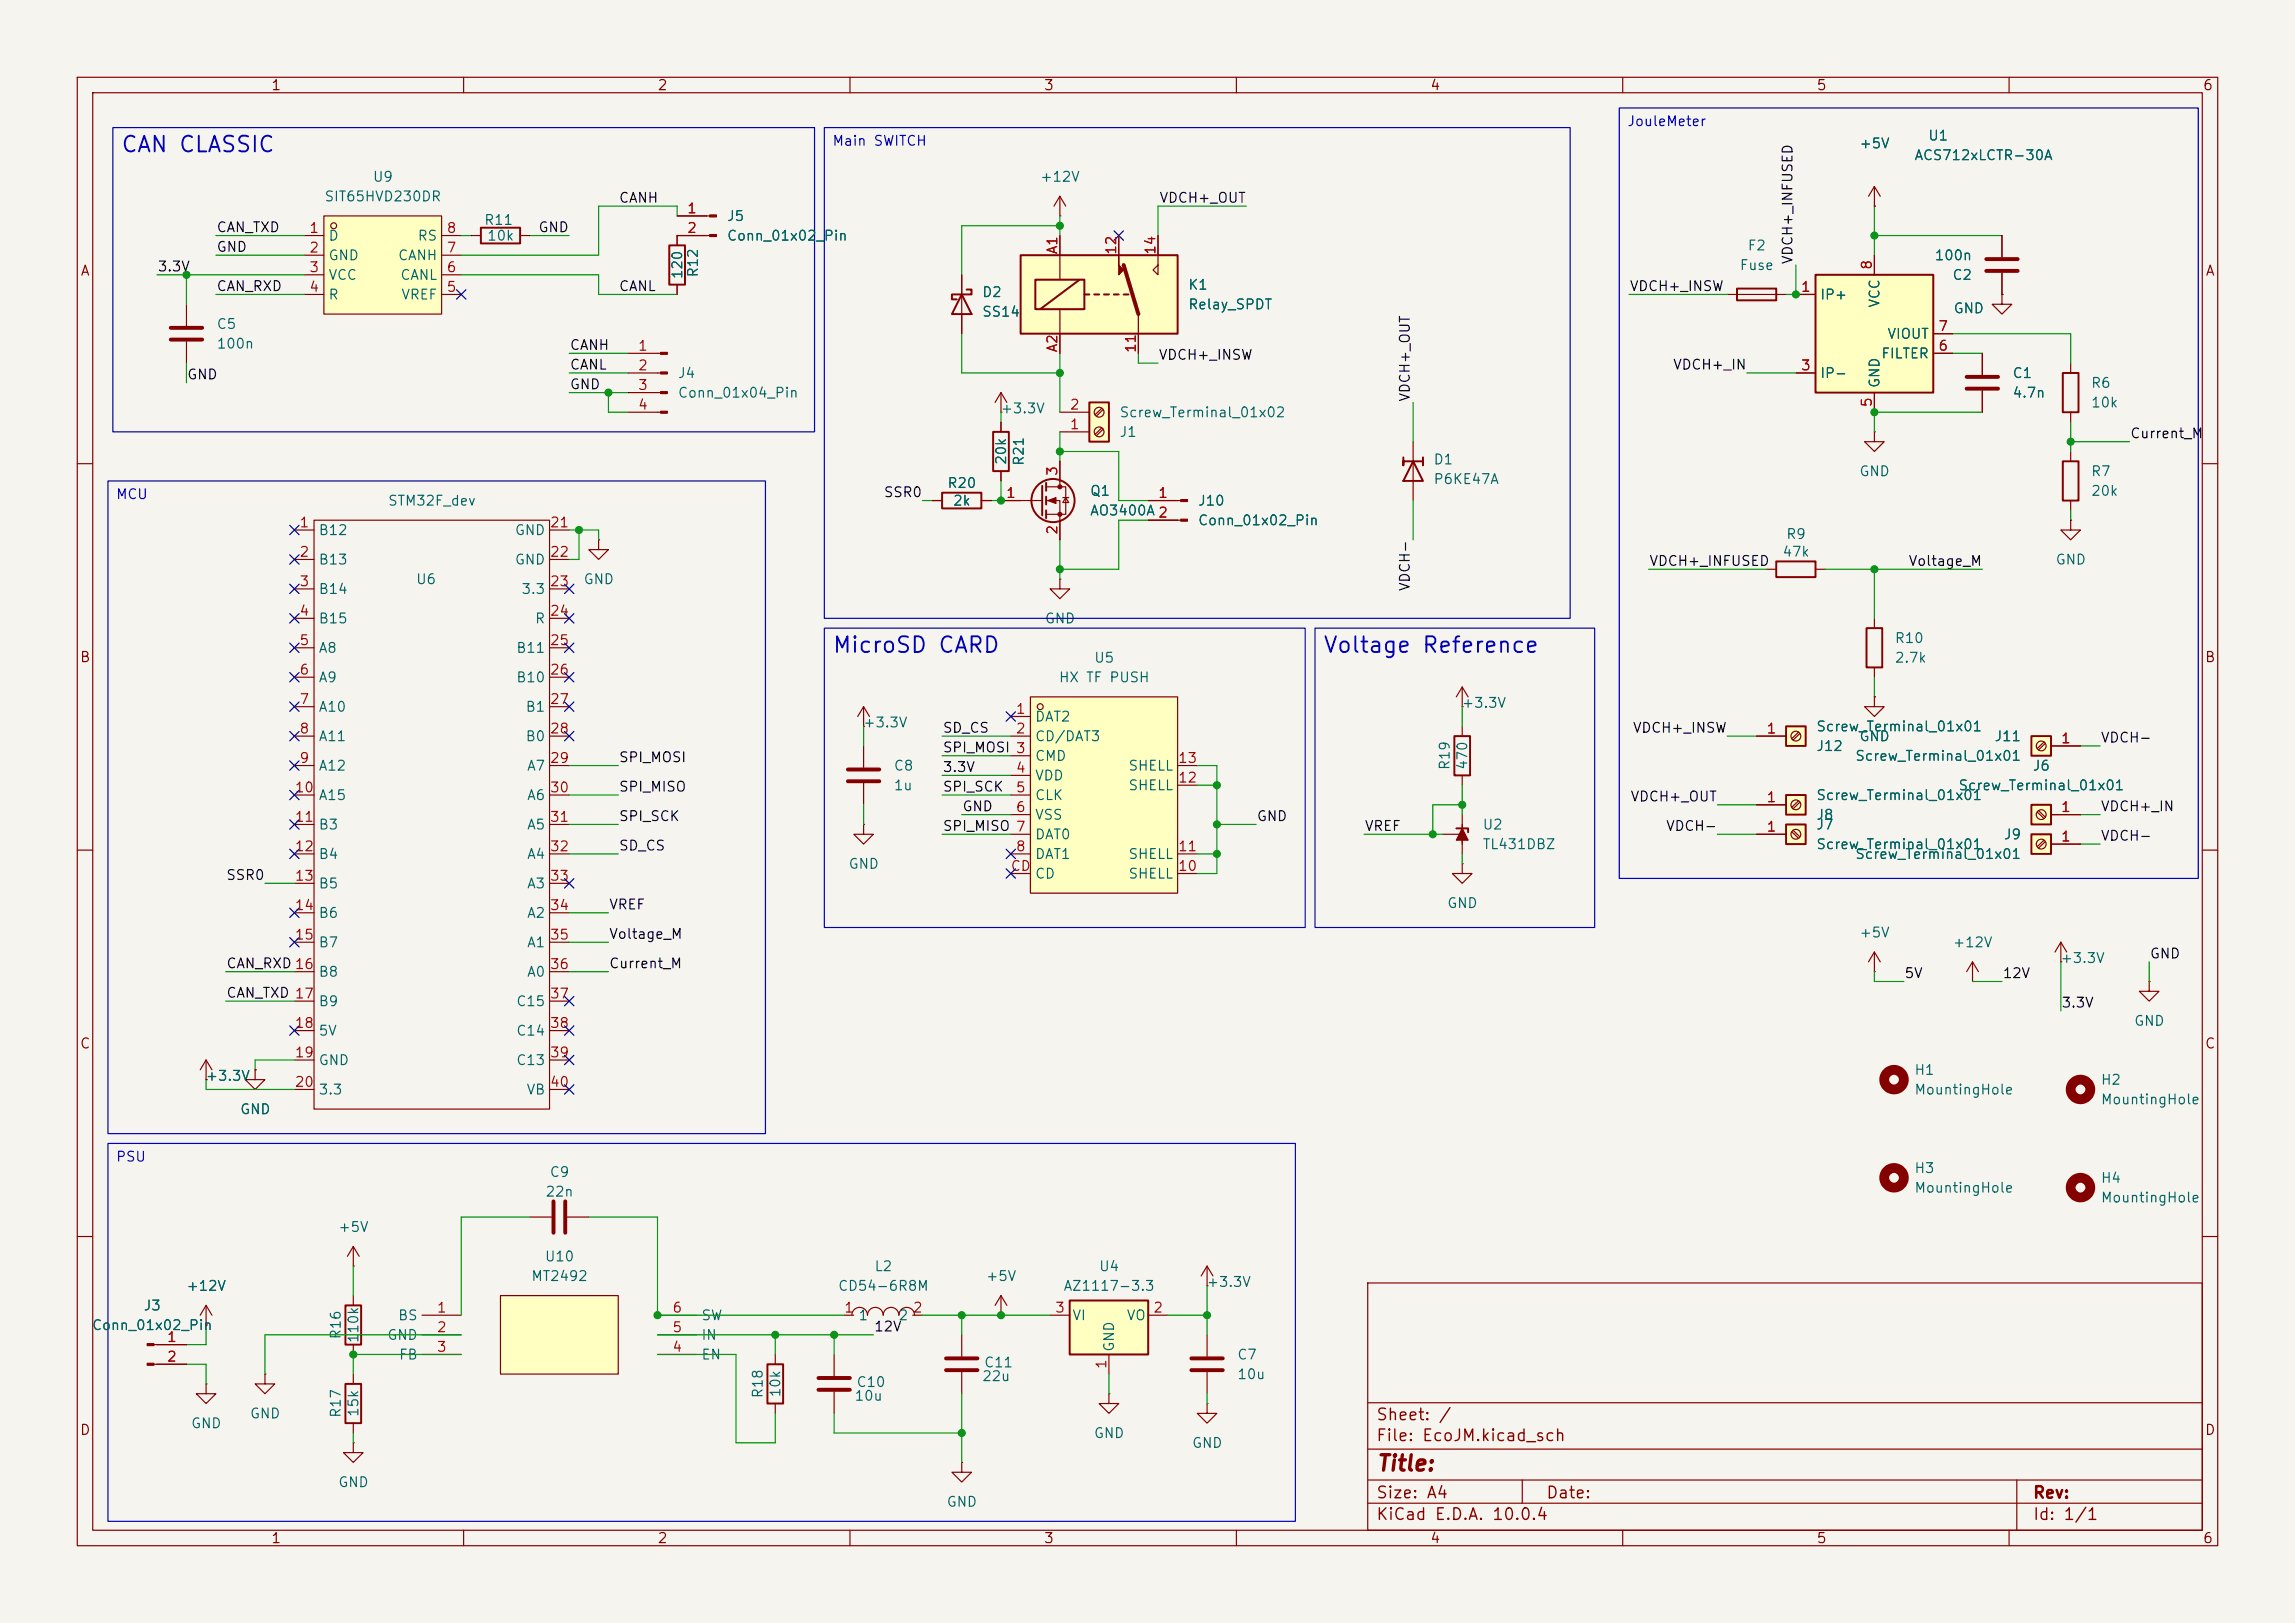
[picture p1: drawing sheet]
<svg xmlns="http://www.w3.org/2000/svg" width="297mm" height="210mm" viewBox="0 0 297 210" stroke-linecap="round" stroke-linejoin="round" font-family="sans-serif">
<defs><g id="words">
<g font-size="2" fill="#0000c2">
<text x="15.6" y="20.2">CAN CLASSIC</text>
<text x="107.6" y="85">MicroSD CARD</text>
<text x="171.1" y="85">Voltage Reference</text>
</g>
<text font-size="2" fill="#840000" x="178" y="190.8">Title:</text>
<g font-size="1.5" fill="#840000">
<text x="178" y="184.2">Sheet: /</text>
<text x="178" y="186.9">File: EcoJM.kicad_sch</text>
<text x="178" y="197.1">KiCad E.D.A. 10.0.4</text>
<text x="178" y="194.3">Size: A4</text>
<text x="200" y="194.3">Date:</text>
<text x="263" y="194.3">Rev:</text>
<text x="263" y="197.1">Id: 1/1</text>
</g>
<g font-size="1.3" fill="#840000">
<text x="35" y="12">1</text>
<text x="85" y="12">2</text>
<text x="135" y="12">3</text>
<text x="185" y="12">4</text>
<text x="235" y="12">5</text>
<text x="285" y="12">6</text>
<text x="10.3" y="36">A</text>
<text x="285.3" y="36">A</text>
<text x="10.3" y="86">B</text>
<text x="285.3" y="86">B</text>
<text x="10.3" y="136">C</text>
<text x="285.3" y="136">C</text>
<text x="10.3" y="186">D</text>
<text x="285.3" y="186">D</text>
<text x="35" y="200">1</text>
<text x="85" y="200">2</text>
<text x="135" y="200">3</text>
<text x="185" y="200">4</text>
<text x="235" y="200">5</text>
<text x="285" y="200">6</text>
</g>
<g font-size="1.3" fill="#0000c2">
<text x="210.5" y="16.6">JouleMeter</text>
<text x="107.6" y="19.2">Main SWITCH</text>
<text x="14.9" y="64.9">MCU</text>
<text x="14.9" y="150.6">PSU</text>
</g>
<g font-size="1.3" fill="#006464">
<text x="48.2" y="23.8">U9</text>
<text x="134.5" y="23.8">+12V</text>
<text x="240.5" y="19.5">+5V</text>
<text x="247.7" y="21">ACS712xLCTR-30A</text>
<text x="249.4" y="18.5">U1</text>
<text x="41.9" y="26.4">SIT65HVD230DR</text>
<text x="62.6" y="29.4">R11</text>
<text x="94" y="28.9">J5</text>
<text x="42.4" y="31.5">D</text>
<text x="42.4" y="34">GND</text>
<text x="51.4" y="34">CANH</text>
<text x="54" y="31.5">RS</text>
<text x="62.9" y="31.5">10k</text>
<text x="90.6" y="36" transform="rotate(-90 90.6 36)">R12</text>
<text x="94" y="31.5">Conn_01x02_Pin</text>
<text x="225.1" y="35.3">Fuse</text>
<text x="226.1" y="32.7">F2</text>
<text x="250.3" y="34">100n</text>
<text x="42.4" y="36.5">VCC</text>
<text x="42.4" y="39.1">R</text>
<text x="51.7" y="36.5">CANL</text>
<text x="51.8" y="39.1">VREF</text>
<text x="88.6" y="36.2" transform="rotate(-90 88.6 36.2)">120</text>
<text x="127" y="38.8">D2</text>
<text x="127" y="41.3">SS14</text>
<text x="153.7" y="37.8">K1</text>
<text x="153.7" y="40.3">Relay_SPDT</text>
<text x="235.5" y="39.1">IP+</text>
<text x="243.5" y="39.9" transform="rotate(-90 243.5 39.9)">VCC</text>
<text x="252.6" y="36.5">C2</text>
<text x="252.7" y="40.8">GND</text>
<text x="27.9" y="42.9">C5</text>
<text x="27.9" y="45.4">100n</text>
<text x="243.4" y="46.7">FILTER</text>
<text x="244.2" y="44.2">VIOUT</text>
<text x="87.6" y="49.2">J4</text>
<text x="87.6" y="51.8">Conn_01x04_Pin</text>
<text x="129.4" y="53.8">+3.3V</text>
<text x="235.5" y="49.2">IP-</text>
<text x="243.5" y="50.3" transform="rotate(-90 243.5 50.3)">GND</text>
<text x="260.4" y="49.2">C1</text>
<text x="260.4" y="51.8">4.7n</text>
<text x="270.5" y="50.5">R6</text>
<text x="270.5" y="53">10k</text>
<text x="144.8" y="56.9">J1</text>
<text x="144.8" y="54.3">Screw_Terminal_01x02</text>
<text x="50.1" y="65.7">STM32F_dev</text>
<text x="122.5" y="63.5">R20</text>
<text x="123.2" y="65.7">2k</text>
<text x="130.5" y="60.2" transform="rotate(-90 130.5 60.2)">20k</text>
<text x="132.8" y="60.4" transform="rotate(-90 132.8 60.4)">R21</text>
<text x="141" y="64.5">Q1</text>
<text x="154.9" y="65.7">J10</text>
<text x="185.4" y="60.4">D1</text>
<text x="185.4" y="62.9">P6KE47A</text>
<text x="240.5" y="61.9">GND</text>
<text x="270.5" y="61.9">R7</text>
<text x="270.5" y="64.5">20k</text>
<text x="41.1" y="69.6">B12</text>
<text x="66.5" y="69.6">GND</text>
<text x="141" y="67">AO3400A 2</text>
<text x="154.9" y="68.3">Conn_01x02_Pin</text>
<text x="231.1" y="70.1">R9</text>
<text x="41.1" y="73.4">B13</text>
<text x="41.1" y="77.2">B14</text>
<text x="53.7" y="75.9">U6</text>
<text x="66.5" y="73.4">GND</text>
<text x="67.4" y="77.2">3.3</text>
<text x="75.4" y="75.9">GND</text>
<text x="230.6" y="72.3">47k</text>
<text x="265.9" y="73.4">GND</text>
<text x="41.1" y="81">B15</text>
<text x="69.1" y="81">R</text>
<text x="135.1" y="81">GND</text>
<text x="245.1" y="83.5">R10</text>
<text x="41.1" y="84.8">A8</text>
<text x="41.1" y="88.6">A9</text>
<text x="66.7" y="84.8">B11</text>
<text x="66.7" y="88.6">B10</text>
<text x="136.9" y="88.6">HX TF PUSH</text>
<text x="141.5" y="86.1">U5</text>
<text x="245.1" y="86.1">2.7k</text>
<text x="41.1" y="92.4">A10</text>
<text x="67.9" y="92.4">B1</text>
<text x="111.6" y="94.4">+3.3V</text>
<text x="133.9" y="93.7">DAT2</text>
<text x="189.1" y="91.9">+3.3V</text>
<text x="235" y="95">Screw_Terminal_01x01</text>
<text x="41.1" y="96.2">A11</text>
<text x="41.1" y="100">A12</text>
<text x="67.9" y="96.2">B0</text>
<text x="68.1" y="100">A7</text>
<text x="115.6" y="100">C8</text>
<text x="133.9" y="96.2">CD/DAT3</text>
<text x="133.9" y="98.8">CMD</text>
<text x="133.9" y="101.3">VDD</text>
<text x="145.9" y="100">SHELL</text>
<text x="187.9" y="99.7" transform="rotate(-90 187.9 99.7)">R19</text>
<text x="190.2" y="99.7" transform="rotate(-90 190.2 99.7)">470</text>
<text x="235" y="97.5">J12</text>
<text x="240" y="98.8">Screw_Terminal_01x01</text>
<text x="240.5" y="96.2">GND</text>
<text x="258" y="96.2">J11</text>
<text x="263" y="100">J6</text>
<text x="41.1" y="103.8">A15</text>
<text x="41.1" y="107.7">B3</text>
<text x="68.1" y="103.8">A6</text>
<text x="68.1" y="107.7">A5</text>
<text x="115.6" y="102.6">1u</text>
<text x="133.9" y="103.8">CLK</text>
<text x="133.9" y="106.4">VSS</text>
<text x="145.9" y="102.6">SHELL</text>
<text x="191.8" y="107.7">U2</text>
<text x="235" y="107.7">J7</text>
<text x="235" y="106.4">J8</text>
<text x="235" y="103.8">Screw_Terminal_01x01</text>
<text x="253.4" y="102.6">Screw_Terminal_01x01</text>
<text x="41.1" y="111.5">B4</text>
<text x="68.1" y="111.5">A4</text>
<text x="109.7" y="112.7">GND</text>
<text x="133.9" y="108.9">DAT0</text>
<text x="133.9" y="111.5">DAT1</text>
<text x="145.9" y="111.5">SHELL</text>
<text x="191.8" y="110.2">TL431DBZ</text>
<text x="235" y="110.2">Screw_Terminal_01x01</text>
<text x="240" y="111.5">Screw_Terminal_01x01</text>
<text x="259.2" y="108.9">J9</text>
<text x="41.1" y="115.3">B5</text>
<text x="41.1" y="119.1">B6</text>
<text x="68.1" y="115.3">A3</text>
<text x="68.1" y="119.1">A2</text>
<text x="133.9" y="114">CD</text>
<text x="145.9" y="114">SHELL</text>
<text x="187.2" y="117.8">GND</text>
<text x="41.1" y="122.9">B7</text>
<text x="68.1" y="122.9">A1</text>
<text x="240.5" y="121.6">+5V</text>
<text x="252.6" y="122.9">+12V</text>
<text x="266.5" y="124.9">+3.3V</text>
<text x="41.1" y="126.7">B8</text>
<text x="41.1" y="130.5">B9</text>
<text x="66.7" y="130.5">C15</text>
<text x="68.1" y="126.7">A0</text>
<text x="41.1" y="134.3">5V</text>
<text x="66.7" y="134.3">C14</text>
<text x="276.1" y="133.1">GND</text>
<text x="26.5" y="140.2">+3.3V</text>
<text x="41.1" y="138.1">GND</text>
<text x="41.1" y="141.9">3.3</text>
<text x="66.7" y="138.1">C13</text>
<text x="68.1" y="141.9">VB</text>
<text x="247.7" y="139.4">H1</text>
<text x="247.7" y="141.9">MountingHole</text>
<text x="271.8" y="140.7">H2</text>
<text x="271.8" y="143.2">MountingHole</text>
<text x="31" y="144.5">GND</text>
<text x="70.5" y="155.1">22n</text>
<text x="71" y="152.6">C9</text>
<text x="247.7" y="152.1">H3</text>
<text x="247.7" y="154.6">MountingHole</text>
<text x="271.8" y="153.4">H4</text>
<text x="271.8" y="155.9">MountingHole</text>
<text x="43.7" y="159.7">+5V</text>
<text x="24" y="167.3">+12V</text>
<text x="68.7" y="166.1">MT2492</text>
<text x="70.4" y="163.5">U10</text>
<text x="108.4" y="167.3">CD54-6R8M</text>
<text x="113.1" y="164.8">L2</text>
<text x="127.5" y="166.1">+5V</text>
<text x="137.5" y="167.3">AZ1117-3.3</text>
<text x="142.1" y="164.8">U4</text>
<text x="156.1" y="166.8">+3.3V</text>
<text x="11.8" y="172.4">Conn_01x02_Pin</text>
<text x="18.5" y="169.9">J3</text>
<text x="44.4" y="173.4" transform="rotate(-90 44.4 173.4)">R16</text>
<text x="46.7" y="173.9" transform="rotate(-90 46.7 173.9)">110k</text>
<text x="50" y="173.7">GND</text>
<text x="51.4" y="171.2">BS</text>
<text x="90.7" y="173.7">IN</text>
<text x="90.7" y="171.2">SW</text>
<text x="111" y="171.2">1</text>
<text x="116.2" y="171.2">2</text>
<text x="138.7" y="171.2">VI</text>
<text x="145.7" y="171.2">VO</text>
<text x="51.5" y="176.2">FB</text>
<text x="90.7" y="176.2">EN</text>
<text x="110.8" y="179.8">C10</text>
<text x="127" y="179">22u</text>
<text x="127.3" y="177.2">C11</text>
<text x="144.5" y="175" transform="rotate(-90 144.5 175)">GND</text>
<text x="160" y="176.2">C7</text>
<text x="160" y="178.8">10u</text>
<text x="24.6" y="185.1">GND</text>
<text x="32.3" y="183.9">GND</text>
<text x="44.4" y="183.6" transform="rotate(-90 44.4 183.6)">R17</text>
<text x="46.7" y="183.4" transform="rotate(-90 46.7 183.4)">15k</text>
<text x="99" y="181" transform="rotate(-90 99 181)">R18</text>
<text x="101.3" y="180.9" transform="rotate(-90 101.3 180.9)">10k</text>
<text x="110.5" y="181.6">10u</text>
<text x="141.5" y="186.4">GND</text>
<text x="154.2" y="187.7">GND</text>
<text x="43.7" y="192.7">GND</text>
<text x="122.4" y="195.3">GND</text>
</g>
<g font-size="1.3" fill="#0f0f0f">
<text x="80" y="26.5">CANH</text>
<text x="150" y="26.5">VDCH+_OUT</text>
<text x="20.3" y="35.4">3.3V</text>
<text x="27.9" y="30.4">CAN_TXD</text>
<text x="27.9" y="32.9">GND</text>
<text x="69.6" y="30.4">GND</text>
<text x="232.3" y="34.3" transform="rotate(-90 232.3 34.3)">VDCH+_INFUSED</text>
<text x="27.9" y="38">CAN_RXD</text>
<text x="80" y="38">CANL</text>
<text x="210.8" y="38">VDCH+_INSW</text>
<text x="73.7" y="45.6">CANH</text>
<text x="149.9" y="46.9">VDCH+_INSW</text>
<text x="24.1" y="49.4">GND</text>
<text x="73.7" y="48.1">CANL</text>
<text x="73.7" y="50.7">GND</text>
<text x="182.8" y="52.1" transform="rotate(-90 182.8 52.1)">VDCH+_OUT</text>
<text x="216.4" y="48.1">VDCH+_IN</text>
<text x="275.6" y="57">Current_M</text>
<text x="114.3" y="64.6">SSR0</text>
<text x="182.8" y="76.6" transform="rotate(-90 182.8 76.6)">VDCH-</text>
<text x="213.4" y="73.5">VDCH+_INFUSED</text>
<text x="246.9" y="73.5">Voltage_M</text>
<text x="121.9" y="95.1">SD_CS</text>
<text x="211.2" y="95.1">VDCH+_INSW</text>
<text x="80" y="98.9">SPI_MOSI</text>
<text x="121.9" y="100.2">3.3V</text>
<text x="121.9" y="97.7">SPI_MOSI 3</text>
<text x="271.8" y="96.4">VDCH-</text>
<text x="80" y="106.6">SPI_SCK</text>
<text x="80" y="102.7">SPI_MISO</text>
<text x="121.9" y="107.8">SPI_MISO 7</text>
<text x="121.9" y="102.7">SPI_SCK</text>
<text x="124.5" y="105.3">GND</text>
<text x="162.6" y="106.6">GND</text>
<text x="176.5" y="107.8">VREF</text>
<text x="210.9" y="104">VDCH+_OUT</text>
<text x="215.5" y="107.8">VDCH-</text>
<text x="271.8" y="105.3">VDCH+_IN</text>
<text x="80" y="110.4">SD_CS</text>
<text x="271.8" y="109.1">VDCH-</text>
<text x="29.2" y="114.2">SSR0</text>
<text x="78.7" y="118">VREF</text>
<text x="29.2" y="125.6">CAN_RXD 16</text>
<text x="78.7" y="121.8">Voltage_M</text>
<text x="78.7" y="125.6">Current_M</text>
<text x="278.1" y="124.3">GND</text>
<text x="29.2" y="129.4">CAN_TXD 17</text>
<text x="246.4" y="126.9">5V</text>
<text x="259.1" y="126.9">12V</text>
<text x="266.7" y="130.7">3.3V</text>
<text x="113" y="172.6">12V</text>
</g>
<g font-size="1.3" fill="#a90000">
<text x="88.8" y="27.9">1</text>
<text x="39.9" y="30.5">1</text>
<text x="39.9" y="33">2</text>
<text x="39.9" y="35.5">3</text>
<text x="57.7" y="35.5">6</text>
<text x="57.7" y="33">7</text>
<text x="57.7" y="30.5">8</text>
<text x="88.8" y="30.5">2</text>
<text x="137.1" y="33" transform="rotate(-90 137.1 33)">A1</text>
<text x="144.8" y="33.1" transform="rotate(-90 144.8 33.1)">12</text>
<text x="149.8" y="33.1" transform="rotate(-90 149.8 33.1)">14</text>
<text x="242.5" y="35" transform="rotate(-90 242.5 35)">8</text>
<text x="39.9" y="38.1">4</text>
<text x="57.7" y="38.1">5</text>
<text x="233" y="38.1">1</text>
<text x="82.5" y="45.7">1</text>
<text x="137.1" y="45.7" transform="rotate(-90 137.1 45.7)">A2</text>
<text x="147.3" y="45.8" transform="rotate(-90 147.3 45.8)">11</text>
<text x="250.8" y="45.7">6</text>
<text x="250.8" y="43.2">7</text>
<text x="82.5" y="48.2">2</text>
<text x="82.5" y="50.8">3</text>
<text x="82.5" y="53.3">4</text>
<text x="138.4" y="53.3">2</text>
<text x="233" y="48.2">3</text>
<text x="242.5" y="52.8" transform="rotate(-90 242.5 52.8)">5</text>
<text x="138.4" y="55.9">1</text>
<text x="130.1" y="64.7">1</text>
<text x="137.1" y="61.7" transform="rotate(-90 137.1 61.7)">3</text>
<text x="149.8" y="64.7">1</text>
<text x="38.7" y="68.6">1</text>
<text x="71.1" y="68.6">21</text>
<text x="137.1" y="69.3" transform="rotate(-90 137.1 69.3)">2</text>
<text x="38.7" y="72.4">2</text>
<text x="38.7" y="76.2">3</text>
<text x="71.1" y="72.4">22</text>
<text x="71.1" y="76.2">23</text>
<text x="38.7" y="80">4</text>
<text x="38.7" y="83.8">5</text>
<text x="71.1" y="80">24</text>
<text x="71.1" y="83.8">25</text>
<text x="38.7" y="87.6">6</text>
<text x="71.1" y="87.6">26</text>
<text x="38.7" y="91.4">7</text>
<text x="38.7" y="95.2">8</text>
<text x="71.1" y="91.4">27</text>
<text x="71.1" y="95.2">28</text>
<text x="131.4" y="92.7">1</text>
<text x="131.4" y="95.2">2</text>
<text x="228.5" y="95.2">1</text>
<text x="38.7" y="99">9</text>
<text x="71.1" y="99">29</text>
<text x="131.4" y="100.3">4</text>
<text x="152.4" y="101.6">12</text>
<text x="152.4" y="99">13</text>
<text x="266.6" y="96.5">1</text>
<text x="38.1" y="102.8">10</text>
<text x="38.1" y="106.7">11</text>
<text x="71.1" y="102.8">30</text>
<text x="71.1" y="106.7">31</text>
<text x="131.4" y="102.8">5</text>
<text x="131.4" y="105.4">6</text>
<text x="228.5" y="107.9">1</text>
<text x="228.5" y="104.1">1</text>
<text x="266.6" y="105.4">1</text>
<text x="38.1" y="110.5">12</text>
<text x="71.1" y="110.5">32</text>
<text x="130.7" y="113">CD</text>
<text x="131.4" y="110.5">8</text>
<text x="152.4" y="113">10</text>
<text x="152.4" y="110.5">11</text>
<text x="266.6" y="109.2">1</text>
<text x="38.1" y="114.3">13</text>
<text x="38.1" y="118.1">14</text>
<text x="71.1" y="114.3">33</text>
<text x="71.1" y="118.1">34</text>
<text x="38.1" y="121.9">15</text>
<text x="71.1" y="121.9">35</text>
<text x="71.1" y="125.7">36</text>
<text x="71.1" y="129.5">37</text>
<text x="38.1" y="133.3">18</text>
<text x="38.1" y="137.1">19</text>
<text x="71.1" y="133.3">38</text>
<text x="71.1" y="137.1">39</text>
<text x="38.1" y="140.9">20</text>
<text x="71.1" y="140.9">40</text>
<text x="21.5" y="174">1</text>
<text x="56.4" y="170.2">1</text>
<text x="56.4" y="172.7">2</text>
<text x="86.9" y="172.7">5</text>
<text x="86.9" y="170.2">6</text>
<text x="109.1" y="170.2">1</text>
<text x="118" y="170.2">2</text>
<text x="136.5" y="170.2">3</text>
<text x="149.2" y="170.2">2</text>
<text x="21.5" y="176.5">2</text>
<text x="56.4" y="175.2">3</text>
<text x="86.9" y="175.2">4</text>
<text x="143.5" y="177.2" transform="rotate(-90 143.5 177.2)">1</text>
</g>
</g></defs>
<path d="M0 0h297v210h-297z" fill="#f5f4ef" stroke="#f5f4ef" stroke-width=".13"/>
<g fill="none" stroke="#840000" stroke-width=".15">
<path d="M10 10h277v190h-277zM12 12h273v186h-273zM60 10v2M110 10v2M160 10v2M210 10v2M260 10v2M10 60h2M285 60h2M10 110h2M285 110h2M10 160h2"/>
<path d="M177 166h108v32h-108zM285 160h2M60 198v2M110 198v2M160 198v2M177 194.5h108M177 191.5h108M177 187.5h108M177 181.5h108M197 191.5v3M210 198v2M260 198v2"/>
<path d="M261 191.5v6.5"/>
</g>
<path d="M133.3 90.2h19.1v25.4h-19.1z" fill="#ffffc2"/>
<g fill="none" stroke="#840000" stroke-width=".15">
<path d="M259.1 38.1v1.3h1.2l-1.2 1.2-1.3-1.2h1.3M259.1 38.1h.1M38.1 68.6h2.5M38.1 72.4h2.5M38.1 76.2h2.5M40.6 67.3h30.5v76.2h-30.5zM71.1 68.6h2.6M71.1 72.4h2.6M71.1 76.2h2.6M77.5 69.9v1.2h1.2l-1.2 1.3-1.3-1.3h1.3M77.5 69.9h.1M38.1 95.3h2.5"/>
<path d="M38.1 99.1h2.5M38.1 80h2.5M38.1 83.8h2.5M38.1 87.6h2.5M38.1 91.4h2.5M71.1 95.3h2.6M71.1 99.1h2.6M71.1 80h2.6M71.1 83.8h2.6M71.1 87.6h2.6M71.1 91.4h2.6M130.8 92.7h2.5"/>
<path d="M130.8 95.3h2.5M130.8 97.8h2.5M133.3 90.2h19.1v25.4h-19.1zM152.4 99.1h2.5M38.1 102.9h2.5M38.1 110.5h2.5M38.1 106.7h2.5M38.1 114.3h2.5M38.1 118.1h2.5M71.1 102.9h2.6M71.1 110.5h2.6M71.1 106.7h2.6"/>
<path d="M71.1 114.3h2.6M71.1 118.1h2.6M130.8 100.3h2.5M130.8 102.9h2.5M130.8 105.4h2.5M130.8 108h2.5M130.8 110.5h2.5M130.8 113h2.5M152.4 110.5h2.5M152.4 113h2.5M152.4 101.6h2.5M26.7 139.7h.1"/>
<path d="M26.7 137.2l-.8 1.2M26.7 137.2l.7 1.2M26.7 137.2v2.5M33 138.4v1.3h1.3l-1.3 1.3-1.3-1.3h1.3M33 138.4h.1M38.1 121.9h2.5M38.1 125.7h2.5M38.1 129.5h2.5M38.1 133.4h2.5M38.1 137.2h2.5M71.1 121.9h2.6M71.1 125.7h2.6"/>
<path d="M71.1 129.5h2.6M71.1 133.4h2.6M71.1 137.2h2.6M38.1 141h2.5M71.1 141h2.6"/>
<circle cx="134.6" cy="91.4" r=".38"/>
</g>
<path d="M234.9 35.6h15.3v15.2h-15.3z" fill="#ffffc2"/>
<g fill="none" stroke="#840000" stroke-width=".25">
<path d="M224.8 37.3h5.1v1.6h-5.1zM234.9 35.6h15.3v15.2h-15.3zM128.5 55.9h2.1v5.1h-2.1zM121.9 63.8h5.1v2h-5.1zM134.9 62.9v3.8M135.4 62.5v1M135.4 64.3v1M135.4 66v1.1"/>
<circle cx="136.3" cy="64.8" r="2.79"/>
</g>
<g fill="none" stroke="#840000" stroke-width=".15">
<path d="M223.5 38.1h7.6M232.4 38.1h2.5M242.6 26.7h.1M242.6 24.1v2.6M242.6 33v2.6M242.6 24.1l-.8 1.3M242.6 24.1l.7 1.3M259.1 30.5v2.8M259.1 35.3v2.8M129.5 54.6v1.3M137.2 59.7v3.3M232.4 48.3h2.5"/>
<path d="M242.6 55.9v1.3h1.2l-1.2 1.2-1.3-1.2h1.3M242.6 55.9h.1M242.6 50.8v2.5M250.2 45.7h2.5M250.2 43.2h2.5M120.6 64.8h1.3M127 64.8h1.3M129.5 64.8h5.4M129.5 61v1.2M135.4 63h2.5v3.5h-2.5M135.4 64.8h1.8v5.1M137.5 64.4h.8"/>
<path d="M137.9 64.4l.4 .6h-.8zM148.6 64.8h4.2M148.6 67.3h4.2M129.5 170.2h.1M129.5 167.6v2.6M129.5 167.6l-.7 1.3M129.5 167.6l.8 1.3"/>
</g>
<path d="M257 35.1h4.1M257 33.5h4.1" fill="none" stroke="#840000" stroke-width=".51"/>
<circle cx="245.1" cy="152.4" r="1.27" fill="none" stroke="#840000" stroke-width="1.3"/>
<g fill="#840000" stroke="#840000" stroke-width=".15">
<path d="M135.6 64.8l1.1-.4v.8z"/>
<path d="M152.8 64.6h.9v.3h-.9z"/>
<path d="M152.8 67.2h.9v.2h-.9z"/>
<circle cx="137.2" cy="63" r=".25"/>
<circle cx="137.2" cy="66.5" r=".25"/>
</g>
<path d="M138.4 168.3h10.2v7h-10.2z" fill="#ffffc2"/>
<path d="M181.6 59.2v1v-.5h2.5v.5v-1M182.9 59.7l1.2 2.5h-2.5zM138.4 168.3h10.2v7h-10.2z" fill="none" stroke="#840000" stroke-width=".25"/>
<g fill="none" stroke="#840000" stroke-width=".15">
<path d="M129.5 53.3h.1M129.5 50.8l-.7 1.3M129.5 50.8l.8 1.3M129.5 50.8v2.5M182.9 57.2v7.6M109.2 170.2h1.3M110.2 170.2a1.01 1.01 0 0 1 1.1-1 1.01 1.01 0 0 1 1 1 1.01 1.01 0 0 1 1-1 1.01 1.01 0 0 1 1 1 1.01 1.01 0 0 1 1-1 1.01 1.01 0 0 1 1 1M116.3 170.2a1.01 1.01 0 0 1 1-1 1.01 1.01 0 0 1 1.1 1M118.1 170.2h1.3M135.9 170.2h2.5M143.5 175.3v2.5M148.6 170.2h2.5"/>
<path d="M156.2 166.4h.1M156.2 163.8l-.8 1.3M156.2 163.8l.8 1.3M156.2 163.8v2.6M124.5 189.2v1.3h1.2l-1.2 1.3-1.3-1.3h1.3M124.5 189.2h.1M156.2 181.6v1.3h1.3l-1.3 1.3-1.3-1.3h1.3M156.2 181.6h.1"/>
</g>
<path d="M141 52.1h2.5v5.1h-2.5z" fill="#ffffc2"/>
<path d="M141 52.1h2.5v5.1h-2.5z" fill="none" stroke="#840000" stroke-width=".25"/>
<g fill="none" stroke="#840000" stroke-width=".15">
<path d="M137.2 55.9h3.8M137.2 53.3h3.8M142.6 55.4l-.9 .8M142.6 52.8l-.9 .9M142.7 55.5l-.8 .9M142.7 53l-.8 .8"/>
<circle cx="142.2" cy="53.3" r=".63"/>
<circle cx="142.2" cy="55.9" r=".63"/>
</g>
<path d="M132.1 33h20.3v10.2h-20.3z" fill="#ffffc2"/>
<g fill="none" stroke="#840000" stroke-width=".15">
<path d="M124.5 35.6v7.6M137.2 27.9h.1M137.2 25.4v2.5M137.2 30.5v5.7M137.2 25.4l-.8 1.3M137.2 25.4l.7 1.3M144.8 30.5v2.5M149.9 30.5v5.1l-.7-.7 .7-.6M137.2 40v5.7M147.3 40.6v5.1M256.5 45.7v2.8M256.5 50.5v2.8"/>
<path d="M268 47v1.3M268 53.3v1.3M268 58.4v1.3M268 67.3v1.3h1.2l-1.2 1.3-1.3-1.3h1.3M268 67.3h.1M268 64.8v1.2M242.6 80v1.3M242.6 86.4v1.2M156.2 172.7v2.8M156.2 177.5v2.8M143.5 180.3v1.3h1.3l-1.3 1.3-1.3-1.3h1.3M143.5 180.3h.1"/>
</g>
<g fill="none" stroke="#840000" stroke-width=".25">
<path d="M124.5 38.1l1.2 2.5h-2.5zM125.1 37.5h.6v.6h-2.5v.6h.6M132.1 33h20.3v10.2h-20.3zM134 36.2h6.3v3.8h-6.3zM139.7 36.2l-5.1 3.8M140.3 38.1h.7M141.6 38.1h.6M142.9 38.1h.6M144.1 38.1h.7M145.4 38.1h.6M267 48.3h2v5h-2zM267 59.7h2v5.1h-2z"/>
<path d="M241.6 81.3h2v5.1h-2z"/>
</g>
<path d="M144.8 33v1.3l.6 .6-.6 .7z" fill="#840000" stroke="#840000" stroke-width=".15"/>
<path d="M145.4 34.3l1.9 6.3M254.5 48.8h4.1M254.5 50.3h4.1M154.2 175.8h4M154.2 177.3h4" fill="none" stroke="#840000" stroke-width=".51"/>
<path d="M262.9 104.1h2.5v2.6h-2.5z" fill="#ffffc2"/>
<path d="M262.9 104.1h2.5v2.6h-2.5z" fill="none" stroke="#840000" stroke-width=".25"/>
<g fill="none" stroke="#840000" stroke-width=".15">
<path d="M263.7 105.1l.8 .8M263.8 104.9l.9 .8M265.4 105.4h3.8"/>
<circle cx="264.2" cy="105.4" r=".63"/>
</g>
<path d="M262.9 95.3h2.5v2.5h-2.5z" fill="#ffffc2"/>
<path d="M262.9 95.3h2.5v2.5h-2.5z" fill="none" stroke="#840000" stroke-width=".25"/>
<g fill="none" stroke="#840000" stroke-width=".15">
<path d="M242.6 90.2v1.2h1.2l-1.2 1.3-1.3-1.3h1.3M242.6 90.2h.1M264.5 96l-.8 .9M264.7 96.2l-.9 .8M265.4 96.5h3.8"/>
<circle cx="264.2" cy="96.5" r=".63"/>
</g>
<path d="M262.9 108h2.5v2.5h-2.5z" fill="#ffffc2"/>
<path d="M62.2 29.5h5.1v2h-5.1zM262.9 108h2.5v2.5h-2.5z" fill="none" stroke="#840000" stroke-width=".25"/>
<g fill="none" stroke="#840000" stroke-width=".15">
<path d="M24.1 39.4v2.8M61 30.5h1.2M67.3 30.5h1.3M24.1 44.2v2.8M81.3 45.7h4.2M81.3 48.3h4.2M81.3 50.8h4.2M81.3 53.3h4.2M189.2 91.4h.1M189.2 88.9l-.7 1.3M189.2 88.9l.8 1.3M189.2 88.9v2.5"/>
<path d="M264.5 108.7l-.8 .9M264.7 108.9l-.9 .8M265.4 109.2h3.8M242.6 125.7h.1M242.6 123.2l-.8 1.3M242.6 123.2l.7 1.3M242.6 123.2v2.5M255.3 127h.1M255.3 124.5l-.8 1.2M255.3 124.5l.7 1.2M255.3 124.5v2.5M278.1 127v1.3h1.3l-1.3 1.2-1.2-1.2h1.2"/>
<path d="M278.1 127h.1M124.5 172.7v2.8M124.5 177.5v2.8"/>
<circle cx="264.2" cy="109.2" r=".63"/>
</g>
<g fill="none" stroke="#840000" stroke-width="1.3">
<circle cx="269.2" cy="153.7" r="1.27"/>
<circle cx="269.2" cy="141" r="1.27"/>
</g>
<g fill="#840000" stroke="#840000" stroke-width=".15">
<path d="M85.5 45.6h.9v.2h-.9z"/>
<path d="M85.5 48.1h.9v.3h-.9z"/>
<path d="M85.5 50.7h.9v.2h-.9z"/>
<path d="M85.5 53.2h.9v.3h-.9z"/>
</g>
<path d="M22.1 42.4h4.1M22.1 43.9h4.1M122.4 175.8h4.1M122.4 177.3h4.1" fill="none" stroke="#840000" stroke-width=".51"/>
<path d="M41.9 27.9h15.2v12.7h-15.2z" fill="#ffffc2"/>
<g fill="none" stroke="#840000" stroke-width=".15">
<path d="M39.4 30.5h2.5M39.4 33h2.5M39.4 35.6h2.5M39.4 38.1h2.5M41.9 27.9h15.2v12.7h-15.2zM57.1 30.5h2.6M57.1 33h2.6M57.1 35.6h2.6M57.1 38.1h2.6M87.6 30.5v1.3M87.6 36.8v1.3M266.7 124.5h.1"/>
<path d="M266.7 121.9l-.8 1.3M266.7 121.9l.8 1.3M266.7 121.9v2.6M45.7 163.8h.1M45.7 161.3l-.7 1.3M45.7 161.3l.8 1.3M45.7 161.3v2.5"/>
<circle cx="43.2" cy="29.2" r=".38"/>
</g>
<path d="M86.6 31.8h2v5h-2z" fill="none" stroke="#840000" stroke-width=".25"/>
<path d="M231.1 94h2.6v2.5h-2.6z" fill="#ffffc2"/>
<path d="M231.1 94h2.6v2.5h-2.6z" fill="none" stroke="#840000" stroke-width=".25"/>
<g fill="none" stroke="#840000" stroke-width=".15">
<path d="M227.3 95.3h3.8M232.7 94.7l-.8 .9M232.9 94.9l-.8 .9"/>
<circle cx="232.4" cy="95.2" r=".63"/>
</g>
<path d="M231.1 106.7h2.6v2.5h-2.6z" fill="#ffffc2"/>
<path d="M229.9 72.6h5v2.1h-5zM231.1 106.7h2.6v2.5h-2.6zM44.7 168.9h2v5.1h-2z" fill="none" stroke="#840000" stroke-width=".25"/>
<g fill="none" stroke="#840000" stroke-width=".15">
<path d="M228.6 73.7h1.3M234.9 73.7h1.3M227.3 108h3.8M231.9 107.6l.8 .9M232.1 107.4l.8 .9M68.6 157.5h2.8M73.4 157.5h2.8M19.9 174h4.2M19.9 176.5h4.2M26.7 179.1v1.2h1.2l-1.2 1.3-1.3-1.3h1.3M26.7 179.1h.1M34.3 177.8v1.3h1.3l-1.3 1.2-1.3-1.2h1.3"/>
<path d="M34.3 177.8h.1M45.7 167.6v1.3M45.7 174v1.3M45.7 186.7v1.3h1.3l-1.3 1.2-1.3-1.2h1.3M45.7 186.7h.1"/>
<circle cx="232.4" cy="107.9" r=".63"/>
</g>
<g fill="#840000" stroke="#840000" stroke-width=".15">
<path d="M19 173.9h.9v.2h-.9z"/>
<path d="M19 176.4h.9v.3h-.9z"/>
</g>
<path d="M71.6 155.4v4.1M73.2 155.4v4.1" fill="none" stroke="#840000" stroke-width=".51"/>
<path d="M231.1 102.9h2.6v2.5h-2.6z" fill="#ffffc2"/>
<path d="M188.2 95.3h2v5h-2zM188.5 107.2h1.5v.5M231.1 102.9h2.6v2.5h-2.6zM44.7 179.1h2v5.1h-2zM99.3 176.5h2v5.1h-2z" fill="none" stroke="#840000" stroke-width=".25"/>
<g fill="none" stroke="#840000" stroke-width=".15">
<path d="M189.2 94v1.3M186.7 108h2.5M189.2 106.7v2.5M189.2 100.3v1.3M189.2 105.4v5.1M227.3 104.1h3.8M232.7 103.6l-.8 .9M232.9 103.8l-.8 .8M26.7 171.5h.1M26.7 168.9l-.8 1.3M26.7 168.9l.7 1.3M26.7 168.9v2.6"/>
<path d="M45.7 177.8v1.3M100.3 175.3v1.2M45.7 184.2v1.2M100.3 181.6v1.3"/>
<circle cx="232.4" cy="104.1" r=".63"/>
</g>
<circle cx="245.1" cy="139.7" r="1.27" fill="none" stroke="#840000" stroke-width="1.3"/>
<path d="M189.2 107.2l.8 1.5h-1.5z" fill="#840000" stroke="#840000" stroke-width=".15"/>
<path d="M64.8 167.6h15.2v10.2h-15.2z" fill="#ffffc2"/>
<g fill="none" stroke="#840000" stroke-width=".15">
<path d="M87.6 27.9h4.2M87.6 36.8v1.3M91.8 30.5h-4.2v1.3M124.5 35.6v2.5M137.2 30.5v2.5M144.8 30.5v2.5M149.9 30.5v2.5M232.4 38.1h2.5M242.6 26.7h.1M242.6 33v2.6M259.1 38.1h.1M259.1 30.5v2.8"/>
<path d="M259.1 35.3v2.8M124.5 40.6v2.6M129.5 54.6v1.3M137.2 43.2v2.5M137.2 59.7v2.5M147.3 43.2v2.5M232.4 48.3h2.5M242.6 50.8v2.5M250.2 45.7h2.5M250.2 43.2h2.5M256.5 45.7v2.8M256.5 50.5v2.8"/>
<path d="M120.6 64.8h1.3M127 64.8h1.3M129.5 64.8h2.6M129.5 61v1.2M137.2 74.9v1.3h1.2l-1.2 1.3-1.3-1.3h1.3M137.2 74.9h.1M137.2 67.3v2.6M148.6 64.8h3.8M148.6 67.3h3.8M111.8 94h.1M111.8 91.4l-.8 1.3M111.8 91.4l.7 1.3"/>
<path d="M111.8 91.4v2.6M111.8 96.5v2.8M227.3 95.3h3.8M242.6 90.2h.1M265.4 96.5h3.8M111.8 106.7v1.3h1.2l-1.2 1.2-1.3-1.2h1.3M111.8 106.7h.1M111.8 101.3v2.8M189.2 111.8v1.2h1.3l-1.3 1.3-1.2-1.3h1.2M189.2 111.8h.1M227.3 108h3.8M227.3 104.1h3.8"/>
<path d="M265.4 105.4h3.8M265.4 109.2h3.8M26.7 139.7h.1M33 138.4h.1M20.3 174h3.8M20.3 176.5h3.8M26.7 171.5h.1M54.6 170.2h5.1M54.6 172.7h5.1M54.6 175.3h5.1M64.8 167.6h15.2v10.2h-15.2zM85.1 170.2h5.1"/>
<path d="M85.1 172.7h5.1M85.1 175.3h5.1M107.9 175.3v2.8M107.9 180.1v2.8"/>
</g>
<path d="M109.7 99.6h4.1M109.7 101.1h4.1M105.9 178.3h4.1M105.9 179.8h4.1" fill="none" stroke="#840000" stroke-width=".51"/>
<g fill="#840000" stroke="#840000" stroke-width=".15">
<path d="M91.8 27.8h.9v.3h-.9z"/>
<path d="M91.8 30.4h.9v.2h-.9z"/>
</g>
<g fill="none" stroke="#009600" stroke-width=".15">
<path d="M20.3 35.6h19.1M24.1 35.6v3.8M27.9 30.5h11.5M27.9 33h11.5M27.9 38.1h11.5M59.7 30.5h1.3M59.7 35.6h17.8v2.5h10.1M68.6 30.5h5.1M87.6 27.9v-1.2h-10.1v6.3h-17.8M137.2 29.2h-12.7v6.4M137.2 27.9v2.6M161.3 26.7h-11.4v3.8"/>
<path d="M210.8 38.1h12.7M232.4 34.3v3.8h-1.3M242.6 30.5h16.5M242.6 26.7v6.3M24.1 47v2.5M73.7 48.3h7.6M73.7 45.7h7.6M73.7 50.8h7.6M78.7 50.8v2.5h2.6M124.5 43.2v5.1h12.7M129.5 53.3v1.3M137.2 58.4h7.6v6.4h3.8"/>
<path d="M137.2 45.7v7.6M137.2 55.9v3.8M147.3 45.7v1.3h2.6M182.9 52.1v5.1M226.1 48.3h6.3M252.7 45.7h3.8M252.7 43.2h15.3v3.8M256.5 53.3h-13.9v2.6M268 54.6v3.8M268 57.2h7.6M73.7 68.6h3.8v1.3M74.9 68.6v3.8h-1.2"/>
<path d="M119.4 64.8h1.2M129.5 62.2v2.6h-1.2M137.2 69.9v5M148.6 67.3h-3.8v6.4h-7.6M182.9 64.8v5.1M213.4 73.7h15.2M236.2 73.7h20.3M242.6 73.7v6.3M268 66v1.3M73.7 99.1h6.3M111.8 94v2.5M121.9 95.3h8.9"/>
<path d="M121.9 97.8h8.9M154.9 99.1h2.6v13.9h-2.6M189.2 91.4v2.6M223.5 95.3h3.8M242.6 87.6v2.6M269.2 96.5h2.6M34.3 114.3h3.8M73.7 110.5h6.3M73.7 118.1h5M73.7 106.7h6.3M73.7 102.9h6.3M111.8 104.1v2.6"/>
<path d="M121.9 108h8.9M121.9 102.9h8.9M121.9 100.3h8.9M124.5 105.4h6.3M154.9 110.5h2.6M154.9 101.6h2.6M157.5 106.7h5.1M176.5 108h10.2M189.2 104.1h-3.8v3.9M189.2 101.6v3.8M189.2 110.5v1.3M222.2 104.1h5.1"/>
<path d="M222.2 108h5.1M269.2 105.4h2.6M269.2 109.2h2.6M26.7 139.7v1.3h11.4M29.2 125.7h8.9M29.2 129.5h8.9M38.1 137.2h-5.1v1.2M73.7 125.7h5M73.7 121.9h5M242.6 125.7v1.3h3.8M255.3 127h3.8M266.7 124.5v6.3"/>
<path d="M278.1 124.5v2.5M68.6 157.5h-8.9v12.7M76.2 157.5h8.9v12.7h24.1M24.1 176.5h2.6v2.6M26.7 171.5v2.5h-2.6M45.7 163.8v3.8M59.7 172.7h-25.4v5.1M59.7 175.3h-14v2.5M85.1 172.7h27.9M85.1 175.3h10.1v11.4h5.1v-3.8M100.3 172.7v2.6M107.9 172.7v2.6"/>
<path d="M119.4 170.2h16.5M124.5 170.2v2.5M143.5 177.8v2.5M151.1 170.2h5.1M156.2 166.4v6.3M45.7 185.4v1.3M107.9 182.9v2.5h16.6M124.5 180.3v8.9M156.2 180.3v1.3"/>
</g>
<g fill="none" stroke="#000084" stroke-width=".15">
<path d="M59.1 37.5l1.2 1.2M60.3 37.5l-1.2 1.2M144.2 29.9l1.2 1.2M145.4 29.9l-1.2 1.2M37.5 71.8l1.2 1.2M37.5 68l1.2 1.2M37.5 75.6l1.2 1.2M37.5 79.4l1.2 1.2M38.7 71.8l-1.2 1.2M38.7 68l-1.2 1.2M38.7 75.6l-1.2 1.2M38.7 79.4l-1.2 1.2"/>
<path d="M73.1 75.6l1.2 1.2M73.1 79.4l1.2 1.2M74.3 75.6l-1.2 1.2M74.3 79.4l-1.2 1.2M37.5 94.6l1.2 1.3M37.5 98.5l1.2 1.2M37.5 87l1.2 1.2M37.5 83.2l1.2 1.2M37.5 90.8l1.2 1.2M38.7 94.6l-1.2 1.3M38.7 98.5l-1.2 1.2M38.7 87l-1.2 1.2"/>
<path d="M38.7 83.2l-1.2 1.2M38.7 90.8l-1.2 1.2M73.1 90.8l1.2 1.2M73.1 94.6l1.2 1.3M73.1 87l1.2 1.2M73.1 83.2l1.2 1.2M74.3 90.8l-1.2 1.2M74.3 94.6l-1.2 1.3M74.3 87l-1.2 1.2M74.3 83.2l-1.2 1.2M130.2 92.1l1.2 1.2M131.4 92.1l-1.2 1.2"/>
<path d="M37.5 106.1l1.2 1.2M37.5 109.9l1.2 1.2M37.5 117.5l1.2 1.2M37.5 102.3l1.2 1.2M38.7 106.1l-1.2 1.2M38.7 109.9l-1.2 1.2M38.7 117.5l-1.2 1.2M38.7 102.3l-1.2 1.2M73.1 113.7l1.2 1.2M74.3 113.7l-1.2 1.2M130.2 109.9l1.2 1.2M130.2 112.4l1.2 1.2"/>
<path d="M131.4 109.9l-1.2 1.2M131.4 112.4l-1.2 1.2M37.5 121.3l1.2 1.2M37.5 132.7l1.2 1.3M38.7 121.3l-1.2 1.2M38.7 132.7l-1.2 1.3M73.1 136.6l1.2 1.2M73.1 128.9l1.2 1.2M73.1 132.7l1.2 1.3M74.3 136.6l-1.2 1.2M74.3 128.9l-1.2 1.2M74.3 132.7l-1.2 1.3"/>
<path d="M73.1 140.4l1.2 1.2M74.3 140.4l-1.2 1.2"/>
</g>
<path d="M14.6 16.5h90.8v39.4h-90.8zM106.7 16.5h96.5v63.5h-96.5zM209.5 14h75v99.7h-75zM14 62.2h85.1v84.5h-85.1zM106.7 81.3h62.2v38.7h-62.2zM170.2 81.3h36.2v38.7h-36.2zM14 148h153.6v48.9h-153.6z" fill="none" stroke="#0000c2" stroke-width=".15"/>
<g fill="#009600" stroke="#009600" stroke-width=".13">
<circle cx="45.7" cy="175.3" r=".46"/>
<circle cx="78.7" cy="50.8" r=".46"/>
<circle cx="74.9" cy="68.6" r=".46"/>
<circle cx="124.5" cy="170.2" r=".46"/>
<circle cx="156.2" cy="170.2" r=".46"/>
<circle cx="129.5" cy="170.2" r=".46"/>
<circle cx="107.9" cy="172.7" r=".46"/>
<circle cx="124.5" cy="185.4" r=".46"/>
<circle cx="24.1" cy="35.6" r=".46"/>
<circle cx="100.3" cy="172.7" r=".46"/>
<circle cx="85.1" cy="170.2" r=".46"/>
<circle cx="242.6" cy="73.7" r=".46"/>
<circle cx="242.6" cy="53.3" r=".46"/>
<circle cx="185.4" cy="108" r=".46"/>
<circle cx="189.2" cy="104.1" r=".46"/>
<circle cx="137.2" cy="48.3" r=".46"/>
<circle cx="137.2" cy="58.4" r=".46"/>
<circle cx="137.2" cy="73.7" r=".46"/>
<circle cx="129.5" cy="64.8" r=".46"/>
<circle cx="157.5" cy="101.6" r=".46"/>
<circle cx="137.2" cy="29.2" r=".46"/>
<circle cx="157.5" cy="110.5" r=".46"/>
<circle cx="157.5" cy="106.7" r=".46"/>
<circle cx="242.6" cy="30.5" r=".46"/>
<circle cx="232.4" cy="38.1" r=".46"/>
<circle cx="268" cy="57.2" r=".46"/>
</g>
<use href="#words"/>
</svg>
